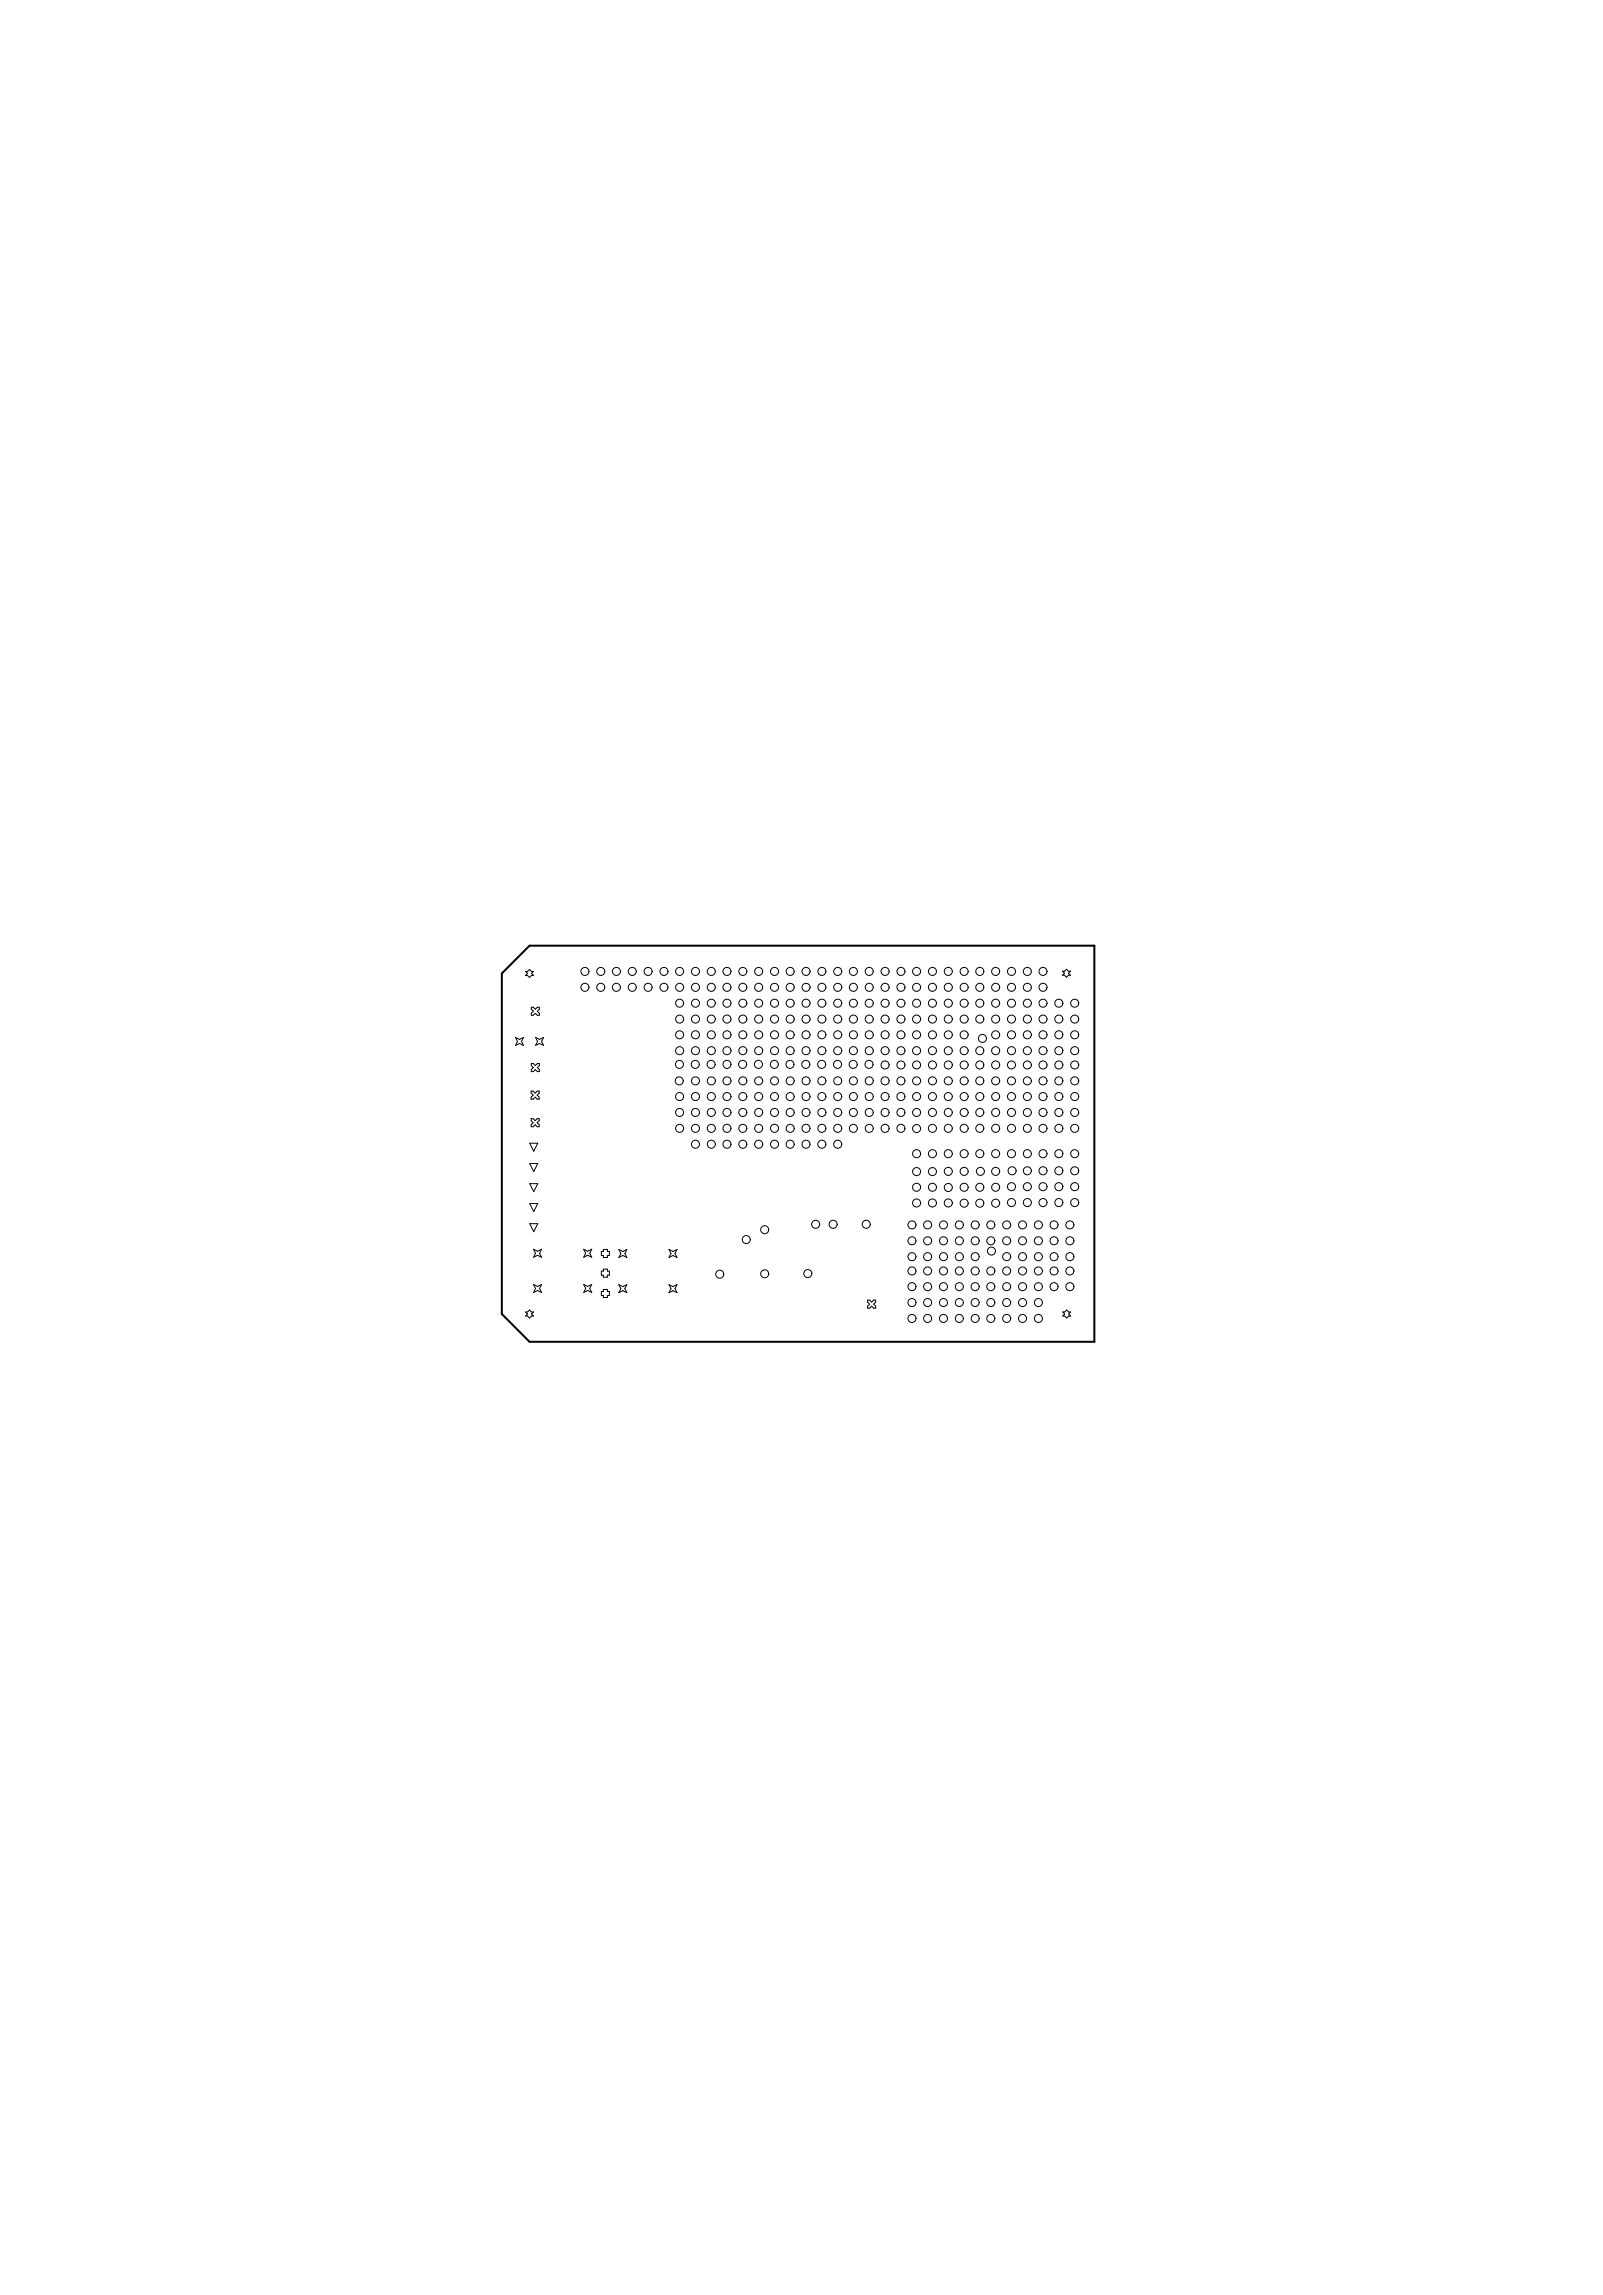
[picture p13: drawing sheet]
<svg xmlns="http://www.w3.org/2000/svg" width="202mm" height="289mm" viewBox="0 0 202 289" stroke-linecap="round" stroke-linejoin="round" font-family="sans-serif">
<path d="M66.7 119.1h71.1v49.8h-71.1l-3.5-3.5v-42.9z" fill="none" stroke="#000" stroke-width=".25"/>
<g fill="none" stroke="#000" stroke-width=".13">
<path d="M64.9 130.6l.5 .3 .5-.3-.3 .5 .3 .5-.5-.2-.5 .2 .2-.5zM66.2 122.3h.2l.3-.3 .2 .3h.3l-.3 .2 .3 .3h-.3l-.2 .3-.3-.3h-.2l.2-.3zM66.9 137.4h.2l.3 .2 .2-.2h.3v.2l-.3 .3 .3 .2v.3h-.3l-.2-.3-.3 .3h-.2v-.3l.2-.2-.2-.3zM66.9 126.8h.2l.3 .3 .2-.3h.3v.3l-.3 .2 .3 .3v.2h-.3l-.2-.2-.3 .2h-.2v-.2l.2-.3-.2-.2zM66.9 133.9h.2l.3 .2 .2-.2h.3v.2l-.3 .3 .3 .3v.2h-.3l-.2-.2-.3 .2h-.2v-.2l.2-.3-.2-.3zM67.4 130.6l.5 .3 .5-.3-.2 .5 .2 .5-.5-.2-.5 .2 .3-.5zM133.7 122.3h.3l.3-.3 .2 .3h.3l-.3 .2 .3 .3h-.3l-.2 .2-.3-.2h-.3l.3-.3zM66.7 146.5h1l-.5 1zM66.7 149h1l-.5 1zM66.7 151.5h1l-.5 1zM66.7 143.9h1l-.5 1zM66.7 154.1h1l-.5 1z"/>
<path d="M66.9 140.8h.2l.3 .3 .2-.3h.3v.3l-.3 .2 .3 .3v.2h-.3l-.2-.2-.3 .2h-.2v-.2l.2-.3-.2-.2zM67.2 157.3l.5 .2 .5-.2-.3 .5 .3 .5-.5-.3-.5 .3 .2-.5zM73.5 157.3l.5 .2 .5-.2-.3 .5 .3 .5-.5-.3-.5 .3 .2-.5zM76 157.3h.5v.2h.2v.6h-.2v.2h-.5v-.2h-.3v-.6h.3zM76 159.8h.5v.2h.2v.5h-.2v.3h-.5v-.3h-.3v-.5h.3zM77.9 157.3l.5 .2 .5-.2-.2 .5 .2 .5-.5-.2-.5 .2 .3-.5zM84.2 157.3l.5 .2 .5-.2-.2 .5 .2 .5-.5-.2-.5 .2 .3-.5zM66.2 165.2h.2l.3-.3 .2 .3h.3l-.3 .2 .3 .3h-.3l-.2 .2-.3-.2h-.2l.2-.3zM67.2 161.7l.5 .3 .5-.3-.3 .5 .3 .5-.5-.2-.5 .2 .2-.5zM73.5 161.7l.5 .3 .5-.3-.3 .5 .3 .5-.5-.2-.5 .2 .2-.5zM76 162.3h.5v.3h.2v.5h-.2v.2h-.5v-.2h-.3v-.5h.3zM77.9 161.7l.5 .3 .5-.3-.2 .5 .2 .5-.5-.2-.5 .2 .3-.5z"/>
<path d="M84.2 161.7l.5 .3 .5-.3-.2 .5 .2 .5-.5-.2-.5 .2 .3-.5zM109.2 163.7h.3l.2 .2 .3-.2h.2v.2l-.2 .3 .2 .2v.3h-.2l-.3-.3-.2 .3h-.3v-.3l.3-.2-.3-.3zM133.8 165.2h.2l.3-.3 .2 .3h.3l-.3 .2 .3 .3h-.3l-.2 .2-.3-.2h-.2l.2-.3z"/>
<circle cx="73.6" cy="122.3" r=".51"/>
<circle cx="73.6" cy="124.3" r=".51"/>
<circle cx="75.6" cy="122.3" r=".51"/>
<circle cx="75.6" cy="124.3" r=".51"/>
<circle cx="77.6" cy="122.3" r=".51"/>
<circle cx="77.6" cy="124.3" r=".51"/>
<circle cx="79.6" cy="122.3" r=".51"/>
<circle cx="79.6" cy="124.3" r=".51"/>
<circle cx="81.6" cy="122.3" r=".51"/>
<circle cx="81.6" cy="124.3" r=".51"/>
<circle cx="83.6" cy="122.3" r=".51"/>
<circle cx="83.6" cy="124.3" r=".51"/>
<circle cx="85.5" cy="136.1" r=".51"/>
<circle cx="85.5" cy="134" r=".51"/>
<circle cx="85.6" cy="122.3" r=".51"/>
<circle cx="85.6" cy="138" r=".51"/>
<circle cx="85.6" cy="130.3" r=".51"/>
<circle cx="85.6" cy="132.3" r=".51"/>
<circle cx="85.6" cy="124.3" r=".51"/>
<circle cx="85.6" cy="128.3" r=".51"/>
<circle cx="85.6" cy="126.3" r=".51"/>
<circle cx="87.5" cy="134" r=".51"/>
<circle cx="87.5" cy="122.3" r=".51"/>
<circle cx="87.5" cy="138" r=".51"/>
<circle cx="87.5" cy="130.3" r=".51"/>
<circle cx="87.5" cy="132.3" r=".51"/>
<circle cx="87.5" cy="136.1" r=".51"/>
<circle cx="87.5" cy="124.3" r=".51"/>
<circle cx="87.5" cy="128.3" r=".51"/>
<circle cx="87.5" cy="126.3" r=".51"/>
<circle cx="89.5" cy="134" r=".51"/>
<circle cx="89.5" cy="122.3" r=".51"/>
<circle cx="89.5" cy="138" r=".51"/>
<circle cx="89.5" cy="130.3" r=".51"/>
<circle cx="89.5" cy="132.3" r=".51"/>
<circle cx="89.5" cy="124.3" r=".51"/>
<circle cx="89.5" cy="136.1" r=".51"/>
<circle cx="89.5" cy="128.3" r=".51"/>
<circle cx="89.5" cy="126.3" r=".51"/>
<circle cx="91.5" cy="122.3" r=".51"/>
<circle cx="91.5" cy="138" r=".51"/>
<circle cx="91.5" cy="130.3" r=".51"/>
<circle cx="91.5" cy="132.3" r=".51"/>
<circle cx="91.5" cy="134" r=".51"/>
<circle cx="91.5" cy="124.3" r=".51"/>
<circle cx="91.5" cy="136.1" r=".51"/>
<circle cx="91.5" cy="128.3" r=".51"/>
<circle cx="91.5" cy="126.3" r=".51"/>
<circle cx="93.5" cy="134" r=".51"/>
<circle cx="93.5" cy="122.3" r=".51"/>
<circle cx="93.5" cy="138" r=".51"/>
<circle cx="93.5" cy="130.3" r=".51"/>
<circle cx="93.5" cy="132.3" r=".51"/>
<circle cx="93.5" cy="136.1" r=".51"/>
<circle cx="93.5" cy="124.3" r=".51"/>
<circle cx="93.5" cy="128.3" r=".51"/>
<circle cx="93.5" cy="126.3" r=".51"/>
<circle cx="95.5" cy="134" r=".51"/>
<circle cx="95.5" cy="122.3" r=".51"/>
<circle cx="95.5" cy="138" r=".51"/>
<circle cx="95.5" cy="130.3" r=".51"/>
<circle cx="95.5" cy="132.3" r=".51"/>
<circle cx="95.5" cy="124.3" r=".51"/>
<circle cx="95.5" cy="136.1" r=".51"/>
<circle cx="95.5" cy="128.3" r=".51"/>
<circle cx="95.5" cy="126.3" r=".51"/>
<circle cx="97.5" cy="134" r=".51"/>
<circle cx="97.5" cy="122.3" r=".51"/>
<circle cx="97.5" cy="138" r=".51"/>
<circle cx="97.5" cy="130.3" r=".51"/>
<circle cx="97.5" cy="132.3" r=".51"/>
<circle cx="97.5" cy="124.3" r=".51"/>
<circle cx="97.5" cy="136.1" r=".51"/>
<circle cx="97.5" cy="128.3" r=".51"/>
<circle cx="97.5" cy="126.3" r=".51"/>
<circle cx="99.4" cy="134" r=".51"/>
<circle cx="99.5" cy="122.3" r=".51"/>
<circle cx="99.5" cy="138" r=".51"/>
<circle cx="99.5" cy="130.3" r=".51"/>
<circle cx="99.5" cy="132.3" r=".51"/>
<circle cx="99.5" cy="136.1" r=".51"/>
<circle cx="99.5" cy="124.3" r=".51"/>
<circle cx="99.5" cy="128.3" r=".51"/>
<circle cx="99.5" cy="126.3" r=".51"/>
<circle cx="101.4" cy="134" r=".51"/>
<circle cx="101.5" cy="122.3" r=".51"/>
<circle cx="101.5" cy="138" r=".51"/>
<circle cx="101.5" cy="130.3" r=".51"/>
<circle cx="101.5" cy="132.3" r=".51"/>
<circle cx="101.5" cy="124.3" r=".51"/>
<circle cx="101.5" cy="136.1" r=".51"/>
<circle cx="101.5" cy="128.3" r=".51"/>
<circle cx="101.5" cy="126.3" r=".51"/>
<circle cx="103.4" cy="134" r=".51"/>
<circle cx="103.5" cy="122.3" r=".51"/>
<circle cx="103.5" cy="138" r=".51"/>
<circle cx="103.5" cy="130.3" r=".51"/>
<circle cx="103.5" cy="132.3" r=".51"/>
<circle cx="103.5" cy="124.3" r=".51"/>
<circle cx="103.5" cy="136.1" r=".51"/>
<circle cx="103.5" cy="128.3" r=".51"/>
<circle cx="103.5" cy="126.3" r=".51"/>
<circle cx="105.4" cy="134" r=".51"/>
<circle cx="105.5" cy="122.3" r=".51"/>
<circle cx="105.5" cy="138" r=".51"/>
<circle cx="105.5" cy="130.3" r=".51"/>
<circle cx="105.5" cy="132.3" r=".51"/>
<circle cx="105.5" cy="124.3" r=".51"/>
<circle cx="105.5" cy="136.1" r=".51"/>
<circle cx="105.5" cy="128.3" r=".51"/>
<circle cx="105.5" cy="126.3" r=".51"/>
<circle cx="107.4" cy="134" r=".51"/>
<circle cx="107.4" cy="122.3" r=".51"/>
<circle cx="107.4" cy="138" r=".51"/>
<circle cx="107.4" cy="130.3" r=".51"/>
<circle cx="107.4" cy="132.3" r=".51"/>
<circle cx="107.4" cy="124.3" r=".51"/>
<circle cx="107.4" cy="136.1" r=".51"/>
<circle cx="107.4" cy="128.3" r=".51"/>
<circle cx="107.4" cy="126.3" r=".51"/>
<circle cx="109.4" cy="134" r=".51"/>
<circle cx="109.4" cy="122.3" r=".51"/>
<circle cx="109.4" cy="138" r=".51"/>
<circle cx="109.4" cy="130.3" r=".51"/>
<circle cx="109.4" cy="132.3" r=".51"/>
<circle cx="109.4" cy="124.3" r=".51"/>
<circle cx="109.4" cy="136.1" r=".51"/>
<circle cx="109.4" cy="128.3" r=".51"/>
<circle cx="109.4" cy="126.3" r=".51"/>
<circle cx="111.4" cy="122.3" r=".51"/>
<circle cx="111.4" cy="138" r=".51"/>
<circle cx="111.4" cy="130.3" r=".51"/>
<circle cx="111.4" cy="132.3" r=".51"/>
<circle cx="111.4" cy="124.3" r=".51"/>
<circle cx="111.4" cy="136.1" r=".51"/>
<circle cx="111.4" cy="128.3" r=".51"/>
<circle cx="111.4" cy="126.3" r=".51"/>
<circle cx="111.4" cy="134.1" r=".51"/>
<circle cx="113.4" cy="122.3" r=".51"/>
<circle cx="113.4" cy="138" r=".51"/>
<circle cx="113.4" cy="130.3" r=".51"/>
<circle cx="113.4" cy="132.3" r=".51"/>
<circle cx="113.4" cy="124.3" r=".51"/>
<circle cx="113.4" cy="136.1" r=".51"/>
<circle cx="113.4" cy="128.3" r=".51"/>
<circle cx="113.4" cy="134.1" r=".51"/>
<circle cx="113.4" cy="126.3" r=".51"/>
<circle cx="115.4" cy="122.3" r=".51"/>
<circle cx="115.4" cy="138" r=".51"/>
<circle cx="115.4" cy="130.3" r=".51"/>
<circle cx="115.4" cy="132.3" r=".51"/>
<circle cx="115.4" cy="124.3" r=".51"/>
<circle cx="115.4" cy="136.1" r=".51"/>
<circle cx="115.4" cy="128.3" r=".51"/>
<circle cx="115.4" cy="134.1" r=".51"/>
<circle cx="115.4" cy="126.3" r=".51"/>
<circle cx="117.4" cy="122.3" r=".51"/>
<circle cx="117.4" cy="138" r=".51"/>
<circle cx="117.4" cy="130.3" r=".51"/>
<circle cx="117.4" cy="132.3" r=".51"/>
<circle cx="117.4" cy="124.3" r=".51"/>
<circle cx="117.4" cy="136.1" r=".51"/>
<circle cx="117.4" cy="128.3" r=".51"/>
<circle cx="117.4" cy="134.1" r=".51"/>
<circle cx="117.4" cy="126.3" r=".51"/>
<circle cx="119.4" cy="122.3" r=".51"/>
<circle cx="119.4" cy="138" r=".51"/>
<circle cx="119.4" cy="130.3" r=".51"/>
<circle cx="119.4" cy="132.3" r=".51"/>
<circle cx="119.4" cy="124.3" r=".51"/>
<circle cx="119.4" cy="136.1" r=".51"/>
<circle cx="119.4" cy="128.3" r=".51"/>
<circle cx="119.4" cy="126.3" r=".51"/>
<circle cx="119.4" cy="134.1" r=".51"/>
<circle cx="121.4" cy="122.3" r=".51"/>
<circle cx="121.4" cy="138" r=".51"/>
<circle cx="121.4" cy="130.3" r=".51"/>
<circle cx="121.4" cy="132.3" r=".51"/>
<circle cx="121.4" cy="124.3" r=".51"/>
<circle cx="121.4" cy="136.1" r=".51"/>
<circle cx="121.4" cy="128.3" r=".51"/>
<circle cx="121.4" cy="134.1" r=".51"/>
<circle cx="121.4" cy="126.3" r=".51"/>
<circle cx="123.3" cy="122.3" r=".51"/>
<circle cx="123.3" cy="138" r=".51"/>
<circle cx="123.3" cy="132.3" r=".51"/>
<circle cx="123.3" cy="124.3" r=".51"/>
<circle cx="123.3" cy="136.1" r=".51"/>
<circle cx="123.3" cy="128.3" r=".51"/>
<circle cx="123.3" cy="134.1" r=".51"/>
<circle cx="123.3" cy="126.3" r=".51"/>
<circle cx="123.7" cy="130.7" r=".51"/>
<circle cx="125.3" cy="122.3" r=".51"/>
<circle cx="125.3" cy="138" r=".51"/>
<circle cx="125.3" cy="130.3" r=".51"/>
<circle cx="125.3" cy="132.3" r=".51"/>
<circle cx="125.3" cy="124.3" r=".51"/>
<circle cx="125.3" cy="136.1" r=".51"/>
<circle cx="125.3" cy="128.3" r=".51"/>
<circle cx="125.3" cy="126.3" r=".51"/>
<circle cx="125.3" cy="134.1" r=".51"/>
<circle cx="127.3" cy="122.3" r=".51"/>
<circle cx="127.3" cy="138" r=".51"/>
<circle cx="127.3" cy="130.3" r=".51"/>
<circle cx="127.3" cy="132.3" r=".51"/>
<circle cx="127.3" cy="124.3" r=".51"/>
<circle cx="127.3" cy="136.1" r=".51"/>
<circle cx="127.3" cy="128.3" r=".51"/>
<circle cx="127.3" cy="126.3" r=".51"/>
<circle cx="127.3" cy="134.1" r=".51"/>
<circle cx="129.3" cy="122.3" r=".51"/>
<circle cx="129.3" cy="138" r=".51"/>
<circle cx="129.3" cy="130.3" r=".51"/>
<circle cx="129.3" cy="132.3" r=".51"/>
<circle cx="129.3" cy="136.1" r=".51"/>
<circle cx="129.3" cy="124.3" r=".51"/>
<circle cx="129.3" cy="128.3" r=".51"/>
<circle cx="129.3" cy="134.1" r=".51"/>
<circle cx="129.3" cy="126.3" r=".51"/>
<circle cx="131.3" cy="122.3" r=".51"/>
<circle cx="131.3" cy="138" r=".51"/>
<circle cx="131.3" cy="130.3" r=".51"/>
<circle cx="131.3" cy="132.3" r=".51"/>
<circle cx="131.3" cy="124.3" r=".51"/>
<circle cx="131.3" cy="136.1" r=".51"/>
<circle cx="131.3" cy="128.3" r=".51"/>
<circle cx="131.3" cy="134.1" r=".51"/>
<circle cx="131.3" cy="126.3" r=".51"/>
<circle cx="133.3" cy="138" r=".51"/>
<circle cx="133.3" cy="130.3" r=".51"/>
<circle cx="133.3" cy="132.3" r=".51"/>
<circle cx="133.3" cy="136.1" r=".51"/>
<circle cx="133.3" cy="128.3" r=".51"/>
<circle cx="133.3" cy="134.1" r=".51"/>
<circle cx="133.3" cy="126.3" r=".51"/>
<circle cx="135.3" cy="138" r=".51"/>
<circle cx="135.3" cy="130.3" r=".51"/>
<circle cx="135.3" cy="132.3" r=".51"/>
<circle cx="135.3" cy="136.1" r=".51"/>
<circle cx="135.3" cy="128.3" r=".51"/>
<circle cx="135.3" cy="134.1" r=".51"/>
<circle cx="135.3" cy="126.3" r=".51"/>
<circle cx="85.6" cy="140" r=".51"/>
<circle cx="85.6" cy="142.1" r=".51"/>
<circle cx="87.5" cy="140" r=".51"/>
<circle cx="87.5" cy="142.1" r=".51"/>
<circle cx="87.5" cy="144.1" r=".51"/>
<circle cx="89.5" cy="140" r=".51"/>
<circle cx="89.5" cy="142.1" r=".51"/>
<circle cx="89.5" cy="144.1" r=".51"/>
<circle cx="91.5" cy="140" r=".51"/>
<circle cx="91.5" cy="142.1" r=".51"/>
<circle cx="91.5" cy="144.1" r=".51"/>
<circle cx="93.5" cy="140" r=".51"/>
<circle cx="93.5" cy="142.1" r=".51"/>
<circle cx="93.5" cy="144.1" r=".51"/>
<circle cx="93.9" cy="156.1" r=".51"/>
<circle cx="95.5" cy="140" r=".51"/>
<circle cx="95.5" cy="142.1" r=".51"/>
<circle cx="95.5" cy="144.1" r=".51"/>
<circle cx="96.3" cy="154.8" r=".51"/>
<circle cx="97.5" cy="140" r=".51"/>
<circle cx="97.5" cy="142.1" r=".51"/>
<circle cx="97.5" cy="144.1" r=".51"/>
<circle cx="99.5" cy="140" r=".51"/>
<circle cx="99.5" cy="142.1" r=".51"/>
<circle cx="99.5" cy="144.1" r=".51"/>
<circle cx="101.5" cy="140" r=".51"/>
<circle cx="101.5" cy="142.1" r=".51"/>
<circle cx="101.5" cy="144.1" r=".51"/>
<circle cx="102.7" cy="154.1" r=".51"/>
<circle cx="103.5" cy="140" r=".51"/>
<circle cx="103.5" cy="142.1" r=".51"/>
<circle cx="103.5" cy="144.1" r=".51"/>
<circle cx="104.9" cy="154.1" r=".51"/>
<circle cx="105.5" cy="140" r=".51"/>
<circle cx="105.5" cy="142.1" r=".51"/>
<circle cx="105.5" cy="144.1" r=".51"/>
<circle cx="107.4" cy="140" r=".51"/>
<circle cx="107.4" cy="142.1" r=".51"/>
<circle cx="109" cy="154.1" r=".51"/>
<circle cx="109.4" cy="140" r=".51"/>
<circle cx="109.4" cy="142.1" r=".51"/>
<circle cx="111.4" cy="140" r=".51"/>
<circle cx="111.4" cy="142.1" r=".51"/>
<circle cx="113.4" cy="140" r=".51"/>
<circle cx="113.4" cy="142.1" r=".51"/>
<circle cx="114.8" cy="156.2" r=".51"/>
<circle cx="114.8" cy="158.2" r=".51"/>
<circle cx="114.8" cy="154.2" r=".51"/>
<circle cx="115.4" cy="147.5" r=".51"/>
<circle cx="115.4" cy="140" r=".51"/>
<circle cx="115.4" cy="149.5" r=".51"/>
<circle cx="115.4" cy="145.2" r=".51"/>
<circle cx="115.4" cy="151.4" r=".51"/>
<circle cx="115.4" cy="142.1" r=".51"/>
<circle cx="116.8" cy="156.2" r=".51"/>
<circle cx="116.8" cy="158.2" r=".51"/>
<circle cx="116.8" cy="154.2" r=".51"/>
<circle cx="117.4" cy="149.5" r=".51"/>
<circle cx="117.4" cy="140" r=".51"/>
<circle cx="117.4" cy="147.5" r=".51"/>
<circle cx="117.4" cy="145.2" r=".51"/>
<circle cx="117.4" cy="142.1" r=".51"/>
<circle cx="117.4" cy="151.4" r=".51"/>
<circle cx="118.8" cy="156.2" r=".51"/>
<circle cx="118.8" cy="158.2" r=".51"/>
<circle cx="118.8" cy="154.2" r=".51"/>
<circle cx="119.4" cy="140" r=".51"/>
<circle cx="119.4" cy="147.5" r=".51"/>
<circle cx="119.4" cy="145.2" r=".51"/>
<circle cx="119.4" cy="149.5" r=".51"/>
<circle cx="119.4" cy="142.1" r=".51"/>
<circle cx="119.4" cy="151.4" r=".51"/>
<circle cx="120.8" cy="156.2" r=".51"/>
<circle cx="120.8" cy="158.2" r=".51"/>
<circle cx="120.8" cy="154.2" r=".51"/>
<circle cx="121.4" cy="149.5" r=".51"/>
<circle cx="121.4" cy="140" r=".51"/>
<circle cx="121.4" cy="147.5" r=".51"/>
<circle cx="121.4" cy="145.2" r=".51"/>
<circle cx="121.4" cy="142.1" r=".51"/>
<circle cx="121.4" cy="151.5" r=".51"/>
<circle cx="122.8" cy="156.2" r=".51"/>
<circle cx="122.8" cy="158.2" r=".51"/>
<circle cx="122.8" cy="154.2" r=".51"/>
<circle cx="123.3" cy="149.5" r=".51"/>
<circle cx="123.3" cy="140" r=".51"/>
<circle cx="123.3" cy="145.2" r=".51"/>
<circle cx="123.3" cy="142.1" r=".51"/>
<circle cx="123.3" cy="151.5" r=".51"/>
<circle cx="123.4" cy="147.5" r=".51"/>
<circle cx="124.7" cy="156.2" r=".51"/>
<circle cx="124.7" cy="154.2" r=".51"/>
<circle cx="124.8" cy="157.5" r=".51"/>
<circle cx="125.3" cy="140" r=".51"/>
<circle cx="125.3" cy="149.5" r=".51"/>
<circle cx="125.3" cy="145.2" r=".51"/>
<circle cx="125.3" cy="147.5" r=".51"/>
<circle cx="125.3" cy="142.1" r=".51"/>
<circle cx="125.3" cy="151.5" r=".51"/>
<circle cx="126.7" cy="156.2" r=".51"/>
<circle cx="126.7" cy="158.2" r=".51"/>
<circle cx="126.7" cy="154.2" r=".51"/>
<circle cx="127.3" cy="140" r=".51"/>
<circle cx="127.3" cy="149.4" r=".51"/>
<circle cx="127.3" cy="145.2" r=".51"/>
<circle cx="127.3" cy="151.4" r=".51"/>
<circle cx="127.3" cy="142.1" r=".51"/>
<circle cx="127.4" cy="147.4" r=".51"/>
<circle cx="128.7" cy="156.2" r=".51"/>
<circle cx="128.7" cy="158.2" r=".51"/>
<circle cx="128.7" cy="154.2" r=".51"/>
<circle cx="129.3" cy="149.4" r=".51"/>
<circle cx="129.3" cy="140" r=".51"/>
<circle cx="129.3" cy="151.4" r=".51"/>
<circle cx="129.3" cy="145.2" r=".51"/>
<circle cx="129.3" cy="142.1" r=".51"/>
<circle cx="129.3" cy="147.4" r=".51"/>
<circle cx="130.7" cy="156.2" r=".51"/>
<circle cx="130.7" cy="158.2" r=".51"/>
<circle cx="130.7" cy="154.2" r=".51"/>
<circle cx="131.3" cy="149.4" r=".51"/>
<circle cx="131.3" cy="140" r=".51"/>
<circle cx="131.3" cy="151.4" r=".51"/>
<circle cx="131.3" cy="145.2" r=".51"/>
<circle cx="131.3" cy="142.1" r=".51"/>
<circle cx="131.3" cy="147.4" r=".51"/>
<circle cx="132.7" cy="156.2" r=".51"/>
<circle cx="132.7" cy="158.2" r=".51"/>
<circle cx="132.7" cy="154.2" r=".51"/>
<circle cx="133.3" cy="140" r=".51"/>
<circle cx="133.3" cy="149.4" r=".51"/>
<circle cx="133.3" cy="145.2" r=".51"/>
<circle cx="133.3" cy="151.4" r=".51"/>
<circle cx="133.3" cy="142.1" r=".51"/>
<circle cx="133.3" cy="147.4" r=".51"/>
<circle cx="134.7" cy="156.2" r=".51"/>
<circle cx="134.7" cy="158.2" r=".51"/>
<circle cx="134.7" cy="154.2" r=".51"/>
<circle cx="135.3" cy="149.4" r=".51"/>
<circle cx="135.3" cy="140" r=".51"/>
<circle cx="135.3" cy="145.2" r=".51"/>
<circle cx="135.3" cy="151.4" r=".51"/>
<circle cx="135.3" cy="142.1" r=".51"/>
<circle cx="135.3" cy="147.4" r=".51"/>
<circle cx="90.6" cy="160.4" r=".51"/>
<circle cx="96.3" cy="160.4" r=".51"/>
<circle cx="101.7" cy="160.3" r=".51"/>
<circle cx="114.8" cy="164" r=".51"/>
<circle cx="114.8" cy="166" r=".51"/>
<circle cx="114.8" cy="160" r=".51"/>
<circle cx="114.8" cy="162" r=".51"/>
<circle cx="116.8" cy="164" r=".51"/>
<circle cx="116.8" cy="166" r=".51"/>
<circle cx="116.8" cy="160" r=".51"/>
<circle cx="116.8" cy="162" r=".51"/>
<circle cx="118.8" cy="164" r=".51"/>
<circle cx="118.8" cy="166" r=".51"/>
<circle cx="118.8" cy="160" r=".51"/>
<circle cx="118.8" cy="162" r=".51"/>
<circle cx="120.8" cy="164" r=".51"/>
<circle cx="120.8" cy="166" r=".51"/>
<circle cx="120.8" cy="160" r=".51"/>
<circle cx="120.8" cy="162" r=".51"/>
<circle cx="122.8" cy="164" r=".51"/>
<circle cx="122.8" cy="166" r=".51"/>
<circle cx="122.8" cy="160" r=".51"/>
<circle cx="122.8" cy="162" r=".51"/>
<circle cx="124.7" cy="164" r=".51"/>
<circle cx="124.7" cy="166" r=".51"/>
<circle cx="124.7" cy="160" r=".51"/>
<circle cx="124.7" cy="162" r=".51"/>
<circle cx="126.7" cy="164" r=".51"/>
<circle cx="126.7" cy="166" r=".51"/>
<circle cx="126.7" cy="160" r=".51"/>
<circle cx="126.7" cy="162" r=".51"/>
<circle cx="128.7" cy="164" r=".51"/>
<circle cx="128.7" cy="166" r=".51"/>
<circle cx="128.7" cy="160" r=".51"/>
<circle cx="128.7" cy="162" r=".51"/>
<circle cx="130.7" cy="164" r=".51"/>
<circle cx="130.7" cy="166" r=".51"/>
<circle cx="130.7" cy="160" r=".51"/>
<circle cx="130.7" cy="162" r=".51"/>
<circle cx="132.7" cy="160" r=".51"/>
<circle cx="132.7" cy="162" r=".51"/>
<circle cx="134.7" cy="160" r=".51"/>
<circle cx="134.7" cy="162" r=".51"/>
</g>
</svg>
